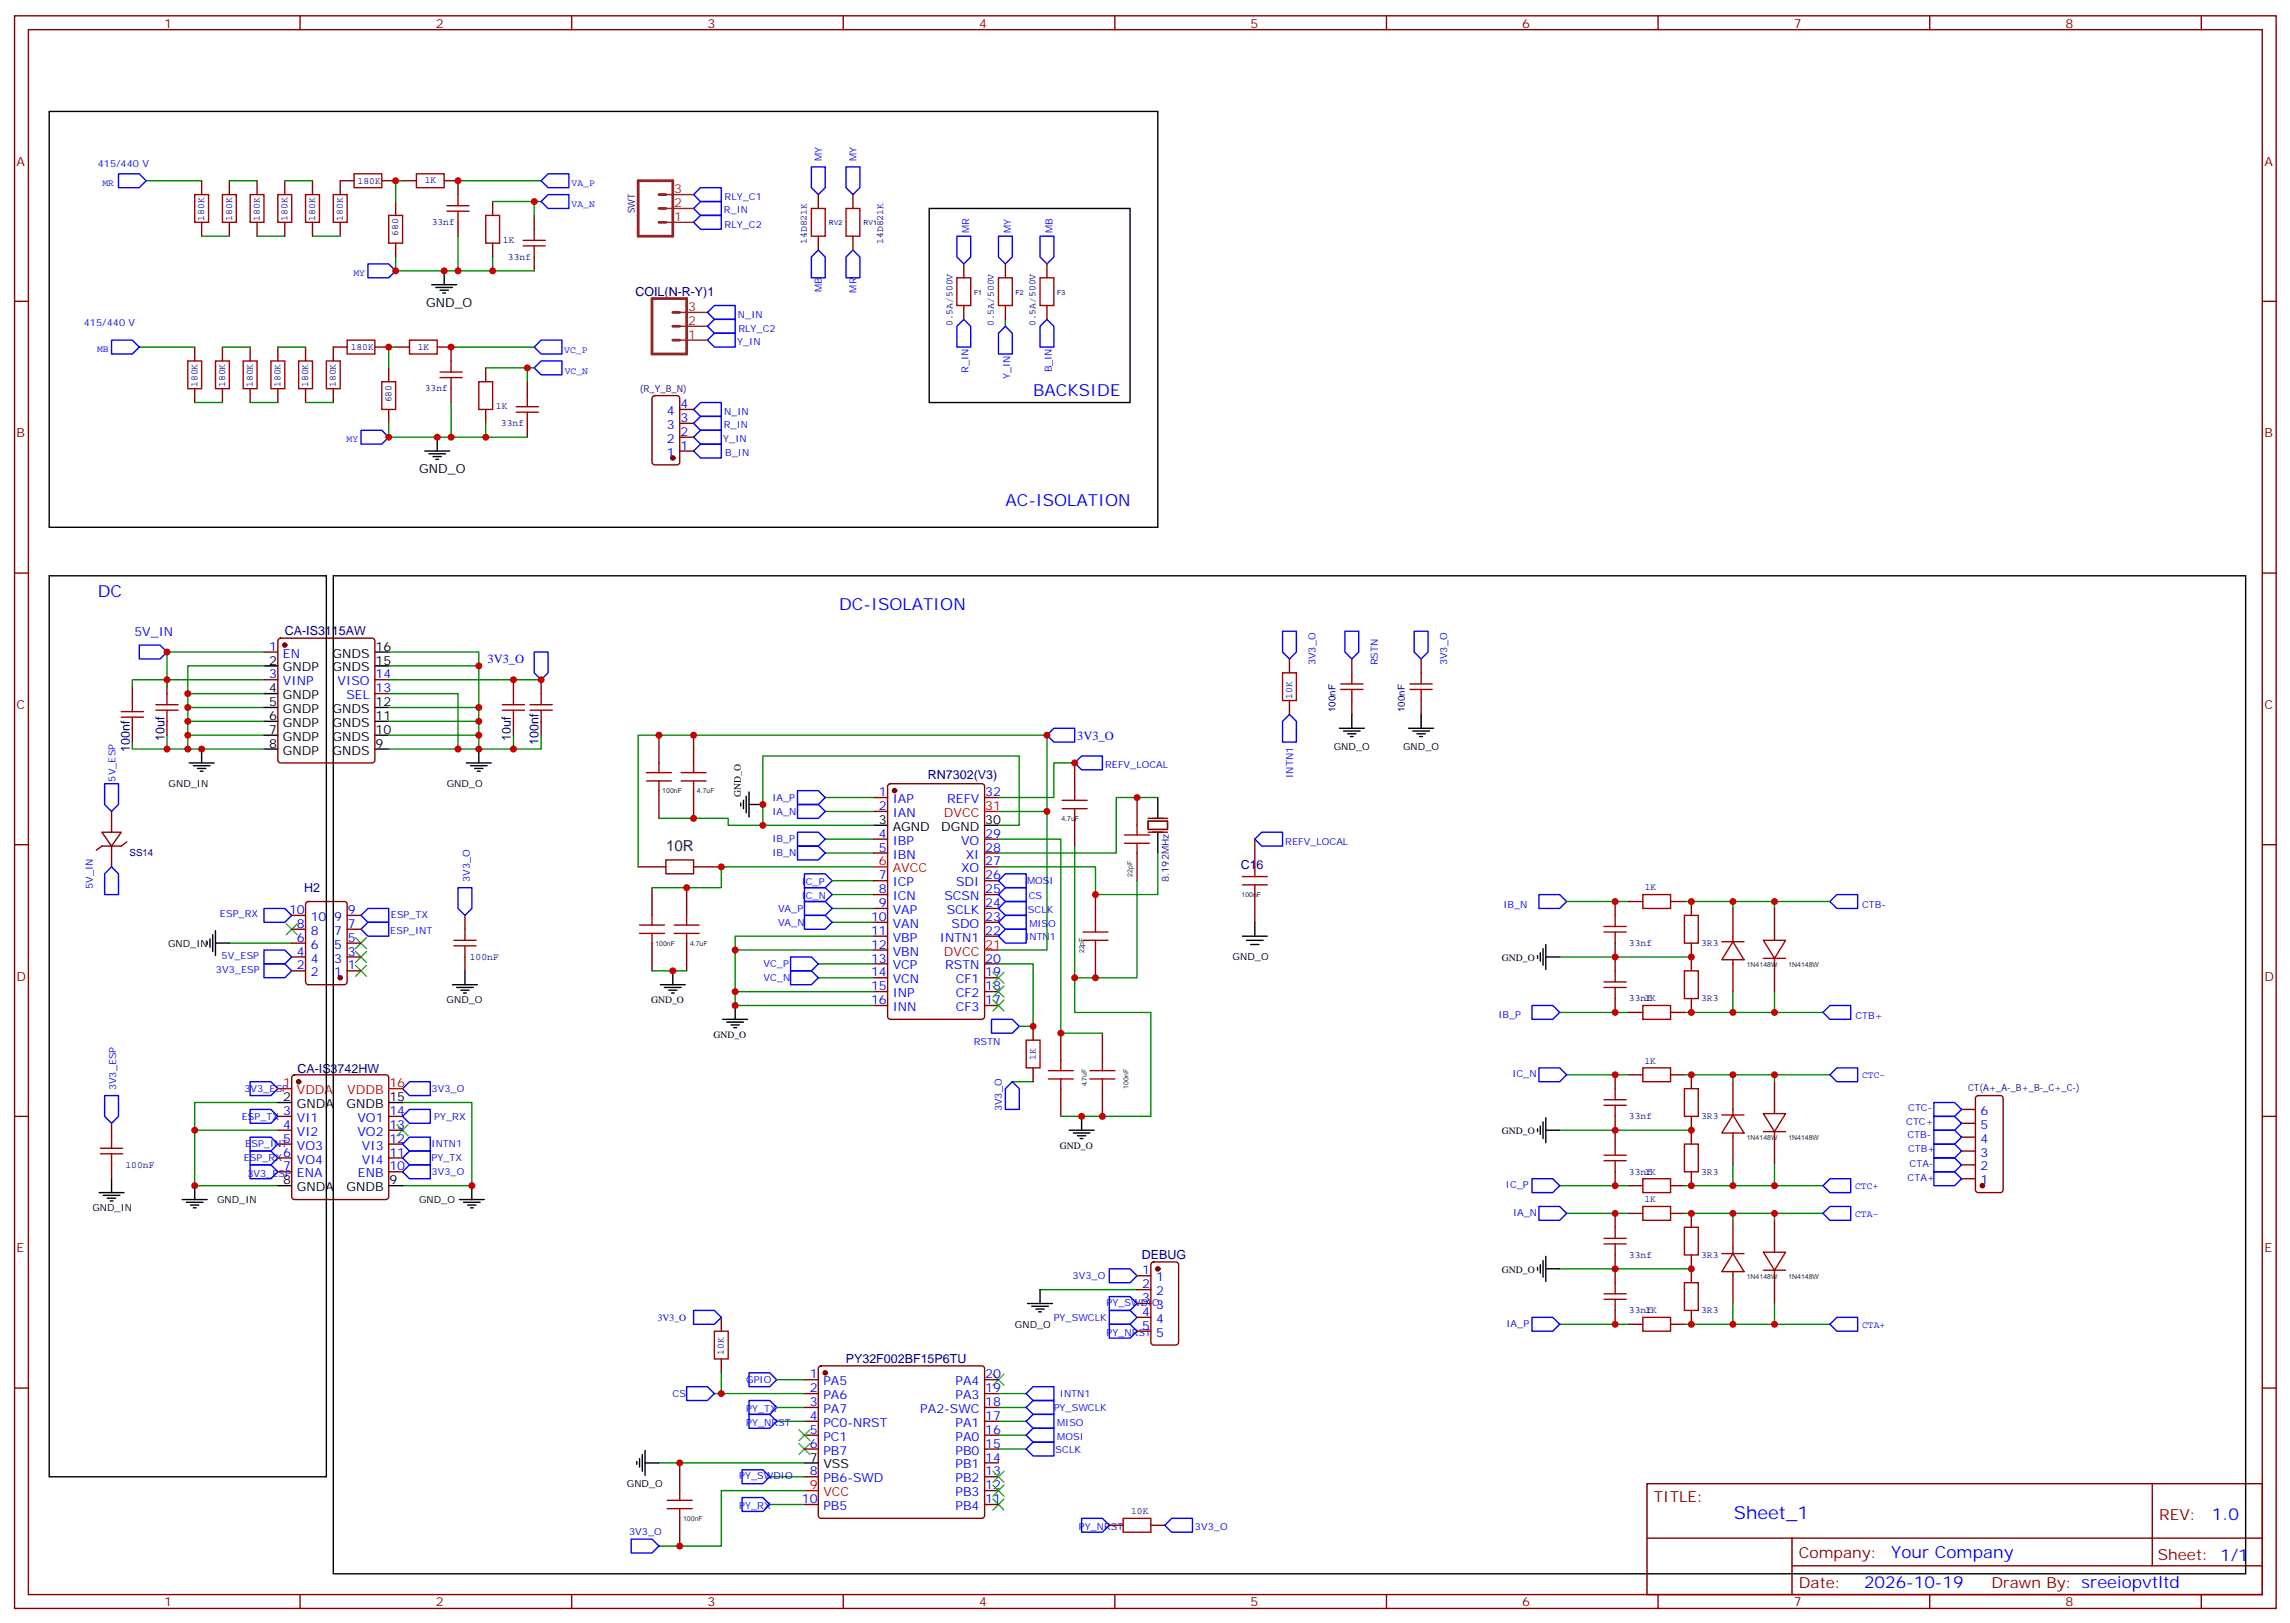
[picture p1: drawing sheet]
<svg xmlns="http://www.w3.org/2000/svg" width="583mm" height="413mm" viewBox="0 0 583 413" stroke-linecap="round" stroke-linejoin="round" font-family="sans-serif">
<defs><g id="words">
<text font-size="4.6" fill="#00f" x="441.4" y="386.6">Sheet_1</text>
<g font-size="4.2" fill="#00f">
<text x="263" y="100.7">BACKSIDE</text>
<text x="255.9" y="128.9">AC-ISOLATION</text>
<text x="24.9" y="151.8">DC</text>
<text x="213.6" y="155.4">DC-ISOLATION</text>
<text x="563.1" y="386.9">1.0</text>
<text x="481.5" y="396.4">Your Company</text>
<text x="474.5" y="404.2">2026-10-19</text>
</g>
<text font-size="3.9" fill="#16334c" x="169.6" y="216.6">10R</text>
<g font-size="3.9" fill="#800">
<text x="421" y="382.2">TITLE:</text>
<text x="549.7" y="386.9">REV:</text>
<text x="457.9" y="396.4">Company:</text>
<text x="549.3" y="397">Sheet: 1/1</text>
<text x="457.9" y="404.1">Date:</text>
<text x="507" y="404.2">Drawn By: sreeiopvtltd</text>
</g>
<g font-size="3.2" fill="#800">
<text x="41.8" y="7">1</text>
<text x="110.9" y="7">2</text>
<text x="180.1" y="7">3</text>
<text x="249.2" y="7">4</text>
<text x="318.4" y="7">5</text>
<text x="387.5" y="7">6</text>
<text x="456.7" y="7">7</text>
<text x="525.8" y="7">8</text>
<text x="4.2" y="42.1">A</text>
<text x="576.4" y="42.1">A</text>
<text x="4.2" y="111.3">B</text>
<text x="576.4" y="111.3">B</text>
<text x="4.2" y="180.4">C</text>
<text x="576.4" y="180.4">C</text>
<text x="4.2" y="249.6">D</text>
<text x="576.4" y="249.6">D</text>
<text x="4.2" y="318.7">E</text>
<text x="576.4" y="318.7">E</text>
<text x="41.8" y="408.8">1</text>
<text x="110.9" y="408.8">2</text>
<text x="180.1" y="408.8">3</text>
<text x="249.2" y="408.8">4</text>
<text x="318.4" y="408.8">5</text>
<text x="387.5" y="408.8">6</text>
<text x="456.7" y="408.8">7</text>
<text x="525.8" y="408.8">8</text>
</g>
<g font-size="3.2" fill="#8d2323">
<text x="171.6" y="52.7">2</text>
<text x="171.6" y="49.2">3</text>
<text x="171.6" y="56.2">1</text>
<text x="175.2" y="82.7">2</text>
<text x="175.2" y="79.2">3</text>
<text x="175.2" y="86.2">1</text>
</g>
<g font-size="3.2" fill="#000080">
<text x="161.8" y="75.3">COIL(N-R-Y)1</text>
<text x="72.5" y="161.7">CA-IS3115AW</text>
<text x="33.1" y="191.3" transform="rotate(-90 33.1 191.3)">100nf</text>
<text x="41.9" y="188.6" transform="rotate(-90 41.9 188.6)">10uf</text>
<text x="130.1" y="188.7" transform="rotate(-90 130.1 188.7)">10uf</text>
<text x="137.1" y="189.6" transform="rotate(-90 137.1 189.6)">100nf</text>
<text x="236.2" y="198.2">RN7302(V3)</text>
<text x="315.8" y="221.3">C16</text>
<text x="77.4" y="227">H2</text>
<text x="75.7" y="273">CA-IS3742HW</text>
<text x="290.7" y="320.5">DEBUG</text>
<text x="215.3" y="346.9">PY32F002BF15P6TU</text>
</g>
<g font-size="3.2">
<text x="108.5" y="78.1">GND_O</text>
<text x="106.7" y="120.4">GND_O</text>
<text x="84.7" y="167.4">GNDS</text>
<text x="95.6" y="165.6">16</text>
<text x="68.5" y="169.1">2</text>
<text x="72" y="170.9">GNDP</text>
<text x="84.7" y="170.9">GNDS</text>
<text x="95.6" y="169.1">15</text>
<text x="68.5" y="179.7">5</text>
<text x="68.5" y="176.2">4</text>
<text x="72" y="177.9">GNDP</text>
<text x="95.6" y="179.7">12</text>
<text x="68.5" y="183.2">6</text>
<text x="72" y="185">GNDP</text>
<text x="72" y="181.5">GNDP</text>
<text x="84.7" y="181.5">GNDS</text>
<text x="84.7" y="185">GNDS</text>
<text x="95.6" y="183.2">11</text>
<text x="68.5" y="190.3">8</text>
<text x="68.5" y="186.8">7</text>
<text x="72" y="188.5">GNDP</text>
<text x="84.7" y="188.5">GNDS</text>
<text x="95.6" y="186.8">10</text>
<text x="95.6" y="190.3">9</text>
<text x="72" y="192.1">GNDP</text>
<text x="84.7" y="192.1">GNDS</text>
<text x="223.8" y="209.7">3</text>
<text x="250.8" y="209.7">30</text>
<text x="227.3" y="211.5">AGND</text>
<text x="239.6" y="211.5">DGND</text>
<text x="72.1" y="280.2">2</text>
<text x="99.1" y="280.2">15</text>
<text x="75.6" y="282">GNDA</text>
<text x="88.2" y="282">GNDB</text>
<text x="72.1" y="301.4">8</text>
<text x="75.6" y="303.2">GNDA</text>
<text x="88.2" y="303.2">GNDB</text>
<text x="99.1" y="301.4">9</text>
<text x="206.1" y="372">7</text>
<text x="209.6" y="373.7">VSS</text>
</g>
<g font-size="3.2" fill="#00f">
<text x="169.7" y="105.6">4</text>
<text x="173.2" y="107.4">3</text>
<text x="173.2" y="103.9">4</text>
<text x="169.7" y="112.7">2</text>
<text x="169.7" y="109.1">3</text>
<text x="173.2" y="110.9">2</text>
<text x="169.7" y="116.2">1</text>
<text x="173.2" y="114.4">1</text>
<text x="34.2" y="162">5V_IN</text>
<text x="68.5" y="165.6">1</text>
<text x="72" y="167.4">EN</text>
<text x="68.5" y="172.6">3</text>
<text x="95.6" y="172.6">14</text>
<text x="124.1" y="168.8">3V3_O</text>
<text x="72" y="174.4">VINP</text>
<text x="86" y="174.4">VISO</text>
<text x="88.2" y="177.9">SEL</text>
<text x="95.6" y="176.2">13</text>
<text x="274.2" y="188.2">3V3_O</text>
<text x="223.8" y="202.6">1</text>
<text x="250.8" y="202.6">32</text>
<text x="223.8" y="206.2">2</text>
<text x="227.3" y="204.4">IAP</text>
<text x="227.3" y="207.9">IAN</text>
<text x="241.1" y="204.4">REFV</text>
<text x="223.8" y="213.2">4</text>
<text x="227.3" y="215">IBP</text>
<text x="244.7" y="215">VO</text>
<text x="250.8" y="213.2">29</text>
<text x="223.8" y="216.7">5</text>
<text x="227.3" y="218.5">IBN</text>
<text x="245.8" y="218.5">XI</text>
<text x="250.8" y="220.3">27</text>
<text x="250.8" y="216.7">28</text>
<text x="223.8" y="223.8">7</text>
<text x="223.8" y="227.3">8</text>
<text x="227.3" y="225.6">ICP</text>
<text x="243.4" y="225.6">SDI</text>
<text x="244.7" y="222">XO</text>
<text x="250.8" y="227.3">25</text>
<text x="250.8" y="223.8">26</text>
<text x="73.6" y="232.6">10</text>
<text x="88.5" y="232.6">9</text>
<text x="223.8" y="230.9">9</text>
<text x="227.3" y="229.1">ICN</text>
<text x="227.3" y="232.6">VAP</text>
<text x="240.4" y="229.1">SCSN</text>
<text x="241" y="232.6">SCLK</text>
<text x="250.8" y="230.9">24</text>
<text x="75.6" y="236.1">8</text>
<text x="75.6" y="239.7">6</text>
<text x="79.1" y="234.4">10</text>
<text x="79.1" y="237.9">8</text>
<text x="85.1" y="237.9">7</text>
<text x="85.1" y="234.4">9</text>
<text x="88.5" y="239.7">5</text>
<text x="88.5" y="236.1">7</text>
<text x="221.7" y="234.4">10</text>
<text x="221.7" y="237.9">11</text>
<text x="227.3" y="236.1">VAN</text>
<text x="227.3" y="239.7">VBP</text>
<text x="239.3" y="239.7">INTN1</text>
<text x="242.2" y="236.1">SDO</text>
<text x="250.8" y="237.9">22</text>
<text x="250.8" y="234.4">23</text>
<text x="75.6" y="243.2">4</text>
<text x="79.1" y="241.4">6</text>
<text x="79.1" y="245">4</text>
<text x="85.1" y="245">3</text>
<text x="85.1" y="241.4">5</text>
<text x="88.5" y="243.2">3</text>
<text x="221.7" y="241.4">12</text>
<text x="221.7" y="245">13</text>
<text x="227.3" y="243.2">VBN</text>
<text x="250.8" y="245">20</text>
<text x="75.6" y="246.7">2</text>
<text x="79.1" y="248.5">2</text>
<text x="85.1" y="248.5">1</text>
<text x="88.5" y="246.7">1</text>
<text x="221.7" y="248.5">14</text>
<text x="227.3" y="246.7">VCP</text>
<text x="227.3" y="250.3">VCN</text>
<text x="240.6" y="246.7">RSTN</text>
<text x="243.3" y="250.3">CF1</text>
<text x="250.8" y="248.5">19</text>
<text x="221.7" y="252">15</text>
<text x="221.7" y="255.6">16</text>
<text x="227.3" y="253.8">INP</text>
<text x="227.3" y="257.3">INN</text>
<text x="243.3" y="257.3">CF3</text>
<text x="243.3" y="253.8">CF2</text>
<text x="250.8" y="255.6">17</text>
<text x="250.8" y="252">18</text>
<text x="72.1" y="283.8">3</text>
<text x="72.1" y="287.3">4</text>
<text x="75.6" y="285.5">VI1</text>
<text x="91" y="285.5">VO1</text>
<text x="99.1" y="287.3">13</text>
<text x="99.1" y="283.8">14</text>
<text x="504.2" y="287.3">5</text>
<text x="504.2" y="283.8">6</text>
<text x="72.1" y="290.8">5</text>
<text x="75.6" y="289.1">VI2</text>
<text x="75.6" y="292.6">VO3</text>
<text x="91" y="289.1">VO2</text>
<text x="92.1" y="292.6">VI3</text>
<text x="99.1" y="290.8">12</text>
<text x="504.2" y="290.8">4</text>
<text x="72.1" y="294.4">6</text>
<text x="72.1" y="297.9">7</text>
<text x="75.6" y="296.1">VO4</text>
<text x="75.6" y="299.6">ENA</text>
<text x="91.1" y="299.6">ENB</text>
<text x="92.1" y="296.1">VI4</text>
<text x="99.1" y="297.9">10</text>
<text x="99.1" y="294.4">11</text>
<text x="504.2" y="297.9">2</text>
<text x="504.2" y="294.4">3</text>
<text x="504.2" y="301.4">1</text>
<text x="290.8" y="324.3">1</text>
<text x="290.8" y="327.9">2</text>
<text x="294.3" y="326.1">1</text>
<text x="294.3" y="329.6">2</text>
<text x="290.8" y="331.4">3</text>
<text x="290.8" y="334.9">4</text>
<text x="294.3" y="333.2">3</text>
<text x="290.8" y="338.5">5</text>
<text x="294.3" y="336.7">4</text>
<text x="294.3" y="340.2">5</text>
<text x="206.1" y="350.8">1</text>
<text x="209.6" y="352.6">PA5</text>
<text x="243.2" y="352.6">PA4</text>
<text x="250.8" y="350.8">20</text>
<text x="206.1" y="354.3">2</text>
<text x="206.1" y="357.9">3</text>
<text x="209.6" y="356.1">PA6</text>
<text x="209.6" y="359.6">PA7</text>
<text x="234.3" y="359.6">PA2-SWC</text>
<text x="243.2" y="356.1">PA3</text>
<text x="250.8" y="357.9">18</text>
<text x="250.8" y="354.3">19</text>
<text x="206.1" y="361.4">4</text>
<text x="206.1" y="364.9">5</text>
<text x="209.6" y="363.1">PC0-NRST</text>
<text x="243.2" y="363.1">PA1</text>
<text x="250.8" y="364.9">16</text>
<text x="250.8" y="361.4">17</text>
<text x="206.1" y="368.4">6</text>
<text x="209.6" y="366.7">PC1</text>
<text x="209.6" y="370.2">PB7</text>
<text x="243.2" y="370.2">PB0</text>
<text x="243.2" y="366.7">PA0</text>
<text x="250.8" y="372">14</text>
<text x="250.8" y="368.4">15</text>
<text x="206.1" y="375.5">8</text>
<text x="209.6" y="377.3">PB6-SWD</text>
<text x="243.2" y="377.3">PB2</text>
<text x="243.2" y="373.7">PB1</text>
<text x="250.8" y="375.5">13</text>
<text x="204.1" y="382.6">10</text>
<text x="243.2" y="380.8">PB3</text>
<text x="250.8" y="382.6">11</text>
<text x="250.8" y="379">12</text>
<text x="209.6" y="384.3">PB5</text>
<text x="243.2" y="384.3">PB4</text>
</g>
<g font-size="3.2" fill="#f00">
<text x="240.3" y="207.9">DVCC</text>
<text x="250.8" y="206.2">31</text>
<text x="223.8" y="220.3">6</text>
<text x="227.3" y="222">AVCC</text>
<text x="240.3" y="243.2">DVCC</text>
<text x="250.8" y="241.4">21</text>
<text x="72.1" y="276.7">1</text>
<text x="75.6" y="278.5">VDDA</text>
<text x="88.4" y="278.5">VDDB</text>
<text x="99.1" y="276.7">16</text>
<text x="206.1" y="379">9</text>
<text x="209.6" y="380.8">VCC</text>
</g>
<g font-size="2.5" fill="#00f">
<text x="209.2" y="40.9" transform="rotate(-90 209.2 40.9)">MY</text>
<text x="218" y="40.9" transform="rotate(-90 218 40.9)">MY</text>
<text x="24.9" y="42.5">415/440 V</text>
<text x="26.1" y="47.3">MR</text>
<text x="145.5" y="47.4">VA_P</text>
<text x="145.5" y="52.7">VA_N</text>
<text x="184.5" y="50.9">RLY_C1</text>
<text x="184.3" y="54.3">R_IN</text>
<text x="184.5" y="58">RLY_C2</text>
<text x="246.8" y="59.3" transform="rotate(-90 246.8 59.3)">MR</text>
<text x="257.3" y="59.3" transform="rotate(-90 257.3 59.3)">MY</text>
<text x="267.9" y="59.3" transform="rotate(-90 267.9 59.3)">MB</text>
<text x="90" y="70.1">MY</text>
<text x="209.2" y="74.4" transform="rotate(-90 209.2 74.4)">MB</text>
<text x="218" y="74.5" transform="rotate(-90 218 74.5)">MR</text>
<text x="21.3" y="83">415/440 V</text>
<text x="187.9" y="80.9">N_IN</text>
<text x="24.7" y="89.5">MB</text>
<text x="143.7" y="89.8">VC_P</text>
<text x="187.7" y="87.8">Y_IN</text>
<text x="188" y="84.4">RLY_C2</text>
<text x="143.8" y="95.1">VC_N</text>
<text x="246.6" y="94.9" transform="rotate(-90 246.6 94.9)">R_IN</text>
<text x="267.7" y="94.8" transform="rotate(-90 267.7 94.8)">B_IN</text>
<text x="257.2" y="96.6" transform="rotate(-90 257.2 96.6)">Y_IN</text>
<text x="184.3" y="105.6">N_IN</text>
<text x="88.2" y="112.5">MY</text>
<text x="184.1" y="112.5">Y_IN</text>
<text x="184.3" y="108.9">R_IN</text>
<text x="184.6" y="116">B_IN</text>
<text x="334.9" y="169.3" transform="rotate(-90 334.9 169.3)">3V3_O</text>
<text x="350.8" y="169.3" transform="rotate(-90 350.8 169.3)">RSTN</text>
<text x="368.4" y="169.3" transform="rotate(-90 368.4 169.3)">3V3_O</text>
<text x="281.3" y="195.6">REFV_LOCAL</text>
<text x="329.2" y="197.9" transform="rotate(-90 329.2 197.9)">INTN1</text>
<text x="29.4" y="198.9" transform="rotate(-90 29.4 198.9)">5V_ESP</text>
<text x="196.6" y="203.8">IA_P</text>
<text x="196.6" y="207.4">IA_N</text>
<text x="196.6" y="214.4">IB_P</text>
<text x="327.2" y="215">REFV_LOCAL</text>
<text x="196.6" y="217.9">IB_N</text>
<text x="23.7" y="226.2" transform="rotate(-90 23.7 226.2)">5V_IN</text>
<text x="119.6" y="224.5" transform="rotate(-90 119.6 224.5)">3V3_O</text>
<text x="204.1" y="225.4">IC_P</text>
<text x="261.5" y="225.1">MOSI</text>
<text x="56" y="233.5">ESP_RX</text>
<text x="99.5" y="233.6">ESP_TX</text>
<text x="198.1" y="232.1">VA_P</text>
<text x="204.1" y="228.9">IC_N</text>
<text x="261.7" y="232.3">SCLK</text>
<text x="261.9" y="228.8">CS</text>
<text x="382.7" y="231">IB_N</text>
<text x="474" y="231">CTB-</text>
<text x="99.4" y="237.8">ESP_INT</text>
<text x="198.1" y="235.6">VA_N</text>
<text x="261" y="239.2">INTN1</text>
<text x="262.1" y="235.9">MISO</text>
<text x="56.4" y="244">5V_ESP</text>
<text x="55" y="247.6">3V3_ESP</text>
<text x="194.4" y="249.7">VC_N</text>
<text x="194.4" y="246.2">VC_P</text>
<text x="381.4" y="259.2">IB_P</text>
<text x="472.3" y="259.2">CTB+</text>
<text x="247.9" y="266">RSTN</text>
<text x="385" y="274.1">IC_N</text>
<text x="474" y="274.4">CTC-</text>
<text x="29.6" y="277.5" transform="rotate(-90 29.6 277.5)">3V3_ESP</text>
<text x="62.2" y="278">3V3_ESP</text>
<text x="109.9" y="277.8">3V3_O</text>
<text x="61.6" y="285">ESP_TX</text>
<text x="110.6" y="285">PY_RX</text>
<text x="255.1" y="282.9" transform="rotate(-90 255.1 282.9)">3V3_O</text>
<text x="485.3" y="286.4">CTC+</text>
<text x="485.8" y="282.9">CTC-</text>
<text x="62.4" y="291.9">ESP_INT</text>
<text x="109.9" y="291.9">INTN1</text>
<text x="485.6" y="289.7">CTB-</text>
<text x="485.7" y="293.2">CTB+</text>
<text x="62.1" y="295.5">ESP_RX</text>
<text x="63" y="299.4">3V3_ESP</text>
<text x="109.9" y="299">3V3_O</text>
<text x="109.9" y="295.5">PY_TX</text>
<text x="486.1" y="296.9">CTA-</text>
<text x="383.4" y="302.3">IC_P</text>
<text x="472.3" y="302.6">CTC+</text>
<text x="485.6" y="300.5">CTA+</text>
<text x="385.2" y="309.4">IA_N</text>
<text x="472.3" y="309.7">CTA-</text>
<text x="273" y="325.5">3V3_O</text>
<text x="281.7" y="332.4">PY_SWDIO</text>
<text x="167.4" y="336.2">3V3_O</text>
<text x="268.3" y="336.1">PY_SWCLK</text>
<text x="281.7" y="340">PY_NRST</text>
<text x="383.5" y="337.6">IA_P</text>
<text x="474" y="337.9">CTA+</text>
<text x="190" y="352">GPIO</text>
<text x="171.2" y="355.6">CS</text>
<text x="190" y="359.4">PY_TX</text>
<text x="268.3" y="359">PY_SWCLK</text>
<text x="269.8" y="355.6">INTN1</text>
<text x="190" y="362.9">PY_NRST</text>
<text x="269.1" y="362.9">MISO</text>
<text x="268.7" y="369.9">SCLK</text>
<text x="269.1" y="366.4">MOSI</text>
<text x="188.2" y="376.5">PY_SWDIO</text>
<text x="188.2" y="384.1">PY_RX</text>
<text x="274.6" y="389.4">PY_NRST</text>
<text x="304.2" y="389.3">3V3_O</text>
<text x="160.2" y="390.8">3V3_O</text>
</g>
<g font-size="2.5" fill="#000080">
<text x="91" y="46.7">180K</text>
<text x="108.1" y="46.7">1K</text>
<text x="52" y="56.2" transform="rotate(-90 52 56.2)">180K</text>
<text x="59.1" y="56.2" transform="rotate(-90 59.1 56.2)">180K</text>
<text x="66.1" y="56.2" transform="rotate(-90 66.1 56.2)">180K</text>
<text x="73.2" y="56.2" transform="rotate(-90 73.2 56.2)">180K</text>
<text x="80.2" y="56.2" transform="rotate(-90 80.2 56.2)">180K</text>
<text x="87.3" y="56.2" transform="rotate(-90 87.3 56.2)">180K</text>
<text x="109.9" y="57.2">33nf</text>
<text x="161.6" y="54.3" transform="rotate(-90 161.6 54.3)">SWT</text>
<text x="101.4" y="60.1" transform="rotate(-90 101.4 60.1)">680</text>
<text x="128" y="61.9">1K</text>
<text x="205.4" y="62.1" transform="rotate(-90 205.4 62.1)">14D821K</text>
<text x="224.8" y="62.1" transform="rotate(-90 224.8 62.1)">14D821K</text>
<text x="129.3" y="66.1">33nf</text>
<text x="242.5" y="83" transform="rotate(-90 242.5 83)">0.5A/500V</text>
<text x="253" y="83" transform="rotate(-90 253 83)">0.5A/500V</text>
<text x="263.6" y="83" transform="rotate(-90 263.6 83)">0.5A/500V</text>
<text x="89.3" y="89">180K</text>
<text x="106.4" y="89">1K</text>
<text x="50.2" y="98.5" transform="rotate(-90 50.2 98.5)">180K</text>
<text x="57.3" y="98.5" transform="rotate(-90 57.3 98.5)">180K</text>
<text x="64.4" y="98.5" transform="rotate(-90 64.4 98.5)">180K</text>
<text x="71.4" y="98.5" transform="rotate(-90 71.4 98.5)">180K</text>
<text x="78.5" y="98.5" transform="rotate(-90 78.5 98.5)">180K</text>
<text x="85.5" y="98.5" transform="rotate(-90 85.5 98.5)">180K</text>
<text x="108.1" y="99.6">33nf</text>
<text x="162.9" y="99.8">(R_Y_B_N)</text>
<text x="99.6" y="102.4" transform="rotate(-90 99.6 102.4)">680</text>
<text x="126.3" y="104.2">1K</text>
<text x="127.5" y="108.4">33nf</text>
<text x="328.9" y="177.9" transform="rotate(-90 328.9 177.9)">10K</text>
<text x="340" y="181.2" transform="rotate(-90 340 181.2)">100nF</text>
<text x="357.6" y="181.2" transform="rotate(-90 357.6 181.2)">100nF</text>
<text x="33" y="217.9">SS14</text>
<text x="297.6" y="224.6" transform="rotate(-90 297.6 224.6)">8.192MHz</text>
<text x="418.7" y="226.6">1K</text>
<text x="119.6" y="244.2">100nF</text>
<text x="414.7" y="240.7">33nf</text>
<text x="433" y="240.7">3R3</text>
<text x="414.7" y="254.8">33nf</text>
<text x="418.6" y="254.8">1K</text>
<text x="433" y="254.8">3R3</text>
<text x="263.7" y="269.8" transform="rotate(-90 263.7 269.8)">1K</text>
<text x="418.6" y="270.7">1K</text>
<text x="501" y="277.8">CT(A+_A-_B+_B-_C+_C-)</text>
<text x="414.7" y="284.8">33nf</text>
<text x="433" y="284.8">3R3</text>
<text x="31.9" y="297.3">100nF</text>
<text x="414.7" y="298.9">33nf</text>
<text x="418.6" y="298.9">1K</text>
<text x="433" y="298.9">3R3</text>
<text x="418.6" y="306">1K</text>
<text x="414.7" y="320.1">33nf</text>
<text x="433" y="320.1">3R3</text>
<text x="414.7" y="334.2">33nf</text>
<text x="418.8" y="334.2">1K</text>
<text x="433" y="334.2">3R3</text>
<text x="184.3" y="344.7" transform="rotate(-90 184.3 344.7)">10K</text>
<text x="287.9" y="385.4">10K</text>
</g>
<g font-size="2.5">
<text x="339.5" y="191">GND_O</text>
<text x="357.2" y="191">GND_O</text>
<text x="42.9" y="200.3">GND_IN</text>
<text x="113.7" y="200.3">GND_O</text>
<text x="188.6" y="202.9" transform="rotate(-90 188.6 202.9)">GND_O</text>
<text x="42.8" y="241">GND_IN</text>
<text x="313.8" y="244.3">GND_O</text>
<text x="382.3" y="244.6">GND_O</text>
<text x="113.7" y="255.3">GND_O</text>
<text x="165.7" y="255.3">GND_O</text>
<text x="181.6" y="264.1">GND_O</text>
<text x="269.8" y="292.4">GND_O</text>
<text x="382.3" y="288.7">GND_O</text>
<text x="23.5" y="308.2">GND_IN</text>
<text x="55.3" y="306.1">GND_IN</text>
<text x="106.7" y="306.1">GND_O</text>
<text x="382.3" y="323.9">GND_O</text>
<text x="258.4" y="337.9">GND_O</text>
<text x="159.6" y="378.4">GND_O</text>
</g>
<g font-size="1.8" fill="#000080">
<text x="211" y="57.3">RV2</text>
<text x="219.8" y="57.3">RV1</text>
<text x="248" y="75">F1</text>
<text x="258.5" y="75">F2</text>
<text x="269.1" y="75">F3</text>
</g>
<g font-size="1.8" fill="#16334c">
<text x="168.6" y="201.9">100nF</text>
<text x="177.4" y="201.9">4.7uF</text>
<text x="270.2" y="208.9">4.7uF</text>
<text x="288.3" y="223.2" transform="rotate(-90 288.3 223.2)">22pF</text>
<text x="316.1" y="228.3">100nF</text>
<text x="166.8" y="240.7">100nF</text>
<text x="175.7" y="240.7">4.7uF</text>
<text x="276" y="242.6" transform="rotate(-90 276 242.6)">22pF</text>
<text x="444.7" y="246">1N4148W</text>
<text x="455.3" y="246">1N4148W</text>
<text x="276.7" y="276.5" transform="rotate(-90 276.7 276.5)">4.7uF</text>
<text x="287.2" y="277.1" transform="rotate(-90 287.2 277.1)">100nF</text>
<text x="444.7" y="290.1">1N4148W</text>
<text x="455.3" y="290.1">1N4148W</text>
<text x="444.7" y="325.4">1N4148W</text>
<text x="455.3" y="325.4">1N4148W</text>
<text x="173.9" y="387.1">100nF</text>
</g>
</g></defs>
<g fill="none" stroke="#870000" stroke-width=".35">
<path d="M3.7 4h575.7v405.4h-575.7zM7.2 7.5h568.7v398.3h-568.7zM76.4 4v3.5M145.5 4v3.5M214.7 4v3.5M283.8 4v3.5M353 4v3.5M422.1 4v3.5M491.2 4v3.5M560.4 4v3.5M51.3 46v3.5M51.3 56.6v3.5"/>
<path d="M58.4 46v3.5M58.4 56.6v3.5M65.4 46v3.5M65.4 56.6v3.5M72.5 46v3.5M72.5 56.6v3.5M79.6 46v3.5M79.6 56.6v3.5M86.6 56.6v3.5M90.1 46h-3.5v3.5M97.2 46h3.5M100.7 51.3v3.5"/>
<path d="M102.5 46h3.5M113.1 46h3.5v3.5M116.6 56.6v3.5M125.4 51.3v3.5M136 54.8v3.5M208.3 49.5v3.6M217.1 49.5v3.6M3.7 76.7h3.5M100.7 61.9v3.5M125.4 61.9v3.5M136 65.4v3.5M208.3 60.1v3.5"/>
<path d="M217.1 60.1v3.5M245.4 67.2v3.5M245.4 77.8v3.5M255.9 67.2v3.5M255.9 77.8v3.5M266.5 67.2v3.5M266.5 77.8v3.5M575.9 76.7h3.5M49.6 88.3v3.6M49.6 98.9v3.5M56.6 88.3v3.6M56.6 98.9v3.5"/>
<path d="M63.7 88.3v3.6M63.7 98.9v3.5M70.7 88.3v3.6M70.7 98.9v3.5M77.8 88.3v3.6M77.8 98.9v3.5M84.8 98.9v3.5M88.4 88.3h-3.6v3.6M95.4 88.3h3.6M99 93.6v3.6M100.7 88.3h3.5M111.3 88.3h3.5v3.6"/>
<path d="M114.8 98.9v3.5M123.6 93.6v3.6M134.2 97.2v3.5M99 104.2v3.5M123.6 104.2v3.5M134.2 107.7v3.6M166.2 100.9l.5-.2h5.6a.71 .71 0 0 1 .7 .7v16.5l-.7 .4h-5.6l-.5-.2-.2-.5v-16.2zM173 114.8h3.6M173 111.3h3.6M173 107.7h3.6M173 104.2h3.6M3.7 145.8h3.5"/>
<path d="M575.9 145.8h3.5M33.7 174.8v3.5M42.5 173v3.5M67.2 173h3.5M67.2 165.9h3.5M71 162.6l.4-.2h23.3a.71 .71 0 0 1 .7 .7v30.4l-.2 .5-.5 .2h-23.3l-.5-.3-.2-.4v-30.4zM95.4 173h3.6M95.4 176.5h3.6M130.7 173v3.5M137.8 173v3.5M328.3 167.7v3.5M328.3 178.3v3.5"/>
<path d="M344.1 167.7v3.5M344.1 178.3v3.5M361.8 167.7v3.5M361.8 178.3v3.5M33.7 185.3v3.6M42.5 183.6v3.5M130.7 183.6v3.5M137.8 183.6v3.5M167.7 187.1v7.1M176.6 187.1v7.1M226.2 199.7l.5-.2h23.2a.71 .71 0 0 1 .7 .7v58.8l-.7 .4h-23.2l-.5-.2-.2-.5v-58.5zM273.6 194.2v7"/>
<path d="M3.7 215h3.5M25.9 211.8h5l-2.5 3.5zM28.4 206.5v5.3M28.4 215.3v5.3M32.3 214.3l-1.4 1h-5l-1.4 1.1M167.7 201.2v7.1M169.5 218.9h7.1v3.5h-7.1zM176.6 201.2v7.1M222.4 203h3.6M222.4 206.5h3.6M222.4 213.6h3.6M222.4 217.1h3.6"/>
<path d="M250.6 203h3.6M250.6 213.6h3.6M250.6 217.1h3.6M273.6 208.3v7M289.5 203v7M289.5 217.1v7.1M319.4 213.6v7M575.9 215h3.5M74.3 233h3.5M74.3 236.5h3.5M78 229.7l.5-.3h9.2a.71 .71 0 0 1 .7 .8l-.1 20-.6 .4h-9.2l-.5-.2-.2-.5v-19.7zM88.4 233h3.5"/>
<path d="M88.4 236.5h3.5M118.4 233v3.5M162.5 220.6h7M166 225.9v7.1M174.8 225.9v7.1M176.6 220.6h7M222.4 224.2h3.6M222.4 227.7h3.6M222.4 231.2h3.6M222.4 234.7h3.6M222.4 238.3h3.6M250.6 220.6h3.6"/>
<path d="M250.6 224.2h3.6M250.6 227.7h3.6M250.6 231.2h3.6M250.6 234.7h3.6M250.6 238.3h3.6M278.9 227.7v7M319.4 227.7v7M411.2 229.4v3.6M414.7 229.4h3.5M425.3 229.4h3.5M430.6 229.4v3.6M441.1 231.2v7.1"/>
<path d="M451.7 231.2v7.1M74.3 247.1h3.5M74.3 243.6h3.5M74.3 240h3.5M88.4 247.1h3.5M88.4 243.6h3.5M88.4 240h3.5M118.4 243.6v3.5M166 240v7.1M174.8 240v7.1M222.4 241.8h3.6M222.4 245.3h3.6"/>
<path d="M222.4 248.8h3.6M222.4 252.4h3.6M222.4 255.9h3.6M250.6 245.3h3.6M250.6 248.8h3.6M250.6 252.4h3.6M250.6 255.9h3.6M278.9 241.8v7M411.2 240v7.1M411.2 254.1v3.6M414.7 257.7h3.5M425.3 257.7h3.5"/>
<path d="M430.6 240v7.1M430.6 254.1v3.6M441.1 245.3v7.1M451.7 245.3v7.1M74.5 273.8l.5-.3h23.2a.71 .71 0 0 1 .8 .7v30.4l-.3 .5-.5 .2h-23.2l-.5-.2-.2-.5v-30.4zM263 261.2v3.5M263 271.8v3.5M270.1 263v7M270.1 277.1v7M280.6 263v7M280.6 277.1v7M411.2 273.5v3.6"/>
<path d="M414.7 273.5h3.5M425.3 273.5h3.5M430.6 273.5v3.6M441.1 275.3v7.1M451.7 275.3v7.1M503.1 279l.5-.2h5.6a.71 .71 0 0 1 .7 .7v23.6l-.7 .4h-5.6l-.5-.2-.2-.5v-23.3zM3.7 284.1h3.5M28.4 285.9v3.5M28.4 296.5v3.5M70.7 284.1h3.6M70.7 287.7h3.6M70.7 291.2h3.6"/>
<path d="M70.7 294.7h3.6M70.7 298.2h3.6M99 284.1h3.5M99 287.7h3.5M99 291.2h3.5M99 294.7h3.5M99 298.2h3.5M411.2 284.1v7.1M411.2 298.2v3.6M430.6 284.1v7.1M430.6 298.2v3.6M441.1 289.4v7.1"/>
<path d="M451.7 289.4v7.1M499.4 296.5h3.5M499.4 292.9h3.5M499.4 289.4h3.5M499.4 285.9h3.5M499.4 282.4h3.5M575.9 284.1h3.5M411.2 308.8v3.5M411.2 319.4v7.1M414.7 301.8h3.5M414.7 308.8h3.5M425.3 301.8h3.5"/>
<path d="M425.3 308.8h3.5M430.6 308.8v3.5M430.6 319.4v7.1M441.1 310.6v7M451.7 310.6v7M499.4 300h3.5M183.6 335.3v3.5M289.5 324.7h3.5M289.5 328.2h3.5M289.5 331.8h3.5M289.5 335.3h3.5M289.5 338.8h3.5"/>
<path d="M293.2 321.4l.5-.2h5.6a.71 .71 0 0 1 .7 .7v20l-.7 .4h-5.6l-.5-.2-.2-.5v-19.7zM411.2 333.5v3.5M414.7 337h3.5M425.3 337h3.5M430.6 333.5v3.5M441.1 324.7v7.1M451.7 324.7v7.1M3.7 353.3h3.5M183.6 345.9v3.5M204.8 351.2h3.5M204.8 354.7h3.5M204.8 358.2h3.5"/>
<path d="M208.5 347.8l.5-.2h40.9a.71 .71 0 0 1 .7 .7v37.4l-.2 .5-.5 .2h-40.9l-.5-.2-.2-.5v-37.4zM250.6 351.2h3.6M250.6 354.7h3.6M250.6 358.2h3.6M575.9 353.3h3.5M173 372.3v7.1M204.8 361.7h3.5M204.8 365.3h3.5M204.8 368.8h3.5M204.8 375.8h3.5M250.6 361.7h3.6M250.6 365.3h3.6"/>
<path d="M250.6 368.8h3.6M250.6 375.8h3.6M250.6 379.4h3.6M250.6 372.3h3.6M419.3 377.6h156.6v28.2h-156.6zM547.9 377.6v20.9M173 386.4v7.1M204.8 382.9h3.5M250.6 382.9h3.6M282.4 388.2h3.5M293 388.2h3.5M419.3 391.5h156.5"/>
<path d="M456.2 398.5h119.6M456.2 391.5v14.1M76.4 405.8v3.6M145.5 405.8v3.6M214.7 405.8v3.6M283.8 405.8v3.6M353 405.8v3.6M422.1 405.8v3.6M491.2 405.8v3.6M560.4 405.8v3.6"/>
</g>
<g fill="none" stroke="#000" stroke-width=".35">
<path d="M12.5 28.4h282.2v105.8h-282.2zM236.5 53.1h51.2v49.3h-51.2zM109.9 72.5h6.3M110.9 73.2h4.3M112 73.9h2.1M112.7 74.6h.7M113.1 68.9v3.6M108.1 114.8h6.4M109.2 115.5h4.2M110.2 116.2h2.2M110.9 116.9h.8M111.3 111.3v3.5"/>
<path d="M12.5 146.5h70.6v229.3h-70.6zM84.8 146.5h486.9v254h-486.9zM67.2 169.5h3.5M67.2 176.5h3.5M95.4 165.9h3.6M95.4 169.5h3.6M48.2 194.2h6.3M49.2 194.9h4.2M50.3 195.6h2.1M51 196.3h.7M51.3 190.6v3.6M67.2 180.1h3.5"/>
<path d="M67.2 183.6h3.5M67.2 187.1h3.5M67.2 190.6h3.5M95.4 180.1h3.6M95.4 183.6h3.6M95.4 187.1h3.6M95.4 190.6h3.6M118.7 194.2h6.4M119.8 194.9h4.2M120.8 195.6h2.1M121.5 196.3h.7M121.9 190.6v3.6"/>
<path d="M341 185.3h6.3M342 186.1h4.3M343.1 186.8h2.1M343.8 187.5h.7M344.1 181.8v3.5M358.6 185.3h6.3M359.7 186.1h4.2M360.7 186.8h2.1M361.4 187.5h.7M361.8 181.8v3.5M188.6 204.4v.7M189.3 203.7v2.1"/>
<path d="M190 202.6v4.3M190.7 204.8h3.5M190.7 201.6v6.3M222.4 210h3.6M250.6 210h3.6M294.7 203v5.3M294.7 211.8v5.3M52.7 239.7v.7M53.4 239v2.1M54.2 237.9v4.2M54.9 236.9v6.3M316.3 238.3h6.3"/>
<path d="M317.3 239.3h4.3M319.4 234.7v3.6M54.9 240h3.5M115.2 250.6h6.3M116.2 251.3h4.3M117.3 252h2.1M118 252.7h.7M118.4 247.1v3.5M168.1 250.6h6.3M169.2 251.3h4.2M170.2 252h2.1M170.9 252.7h.7"/>
<path d="M171.3 247.1v3.5M184 259.4h6.3M187.1 255.9v3.5M318.4 240.4h2.1M391.4 243.2v.7M392.1 242.5v2.1M392.8 241.4v4.3M393.5 243.6h3.6M393.5 240.4v6.3M185 260.1h4.3M186.1 260.8h2.1M186.8 261.5h.7"/>
<path d="M70.7 280.6h3.6M99 280.6h3.5M272.2 287.7h6.3M273.2 288.4h4.3M274.3 289.1h2.1M275 289.8h.7M275.3 284.1v3.6M391.4 287.3v.7M392.1 286.6v2.1M392.8 285.5v4.3M393.5 284.5v6.3M393.5 287.7h3.6"/>
<path d="M25.2 303.5h6.4M26.3 304.2h4.2M27.3 304.9h2.2M28 305.6h.8M28.4 300v3.5M46.4 305.3h6.3M47.4 306h4.3M48.5 306.7h2.1M49.2 307.4h.7M49.6 301.8v3.5M70.7 301.8h3.6M99 301.8h3.5"/>
<path d="M116.9 305.3h6.4M118 306h4.2M119.1 306.7h2.1M119.8 307.4h.7M120.1 301.8v3.5M393.5 319.8v6.3M261.6 331.8h6.3M262.6 332.5h4.3M263.7 333.2h2.1M264.4 333.9h.7M264.8 328.2v3.6M391.4 322.6v.7"/>
<path d="M392.1 321.9v2.1M392.8 320.8v4.2M393.5 322.9h3.6M162.1 372v.7M162.8 371.3v2.1M163.5 370.2v4.2M164.2 372.3h3.5M164.2 369.1v6.4M204.8 372.3h3.5"/>
</g>
<g fill="none" stroke="#00f" stroke-width=".35">
<path d="M30.2 44.2h5.3l1.7 1.8-1.7 1.8h-5.3zM139.5 44.2h5.3v3.6h-5.3l-1.7-1.8zM139.5 49.5h5.3v3.6h-5.3l-1.7-1.8zM176.6 56.6l1.7-1.8h5.3v3.5h-5.3zM176.6 53.1l1.7-1.8h5.3v3.5h-5.3zM178.3 47.8h5.3v3.5h-5.3l-1.7-1.8zM206.6 42.5h3.5v5.3l-1.8 1.7-1.7-1.7zM215.4 42.5h3.5v5.3l-1.8 1.7-1.7-1.7zM93.7 67.2h5.3l1.7 1.7-1.7 1.8h-5.3zM180.1 79.5l1.8-1.7h5.2v3.5h-5.2zM208.3 63.6l1.8 1.8v5.3h-3.5v-5.3zM217.1 63.6l1.8 1.8v5.3h-3.5v-5.3z"/>
<path d="M243.6 60.1h3.5v5.3l-1.7 1.8-1.8-1.8zM254.2 60.1h3.5v5.3l-1.8 1.8-1.7-1.8zM264.8 60.1h3.5v5.3l-1.8 1.8-1.7-1.8zM28.4 86.6h5.3l1.8 1.7-1.8 1.8h-5.3zM136 93.6l1.8-1.7h5.3v3.5h-5.3zM136 88.3l1.8-1.7h5.3v3.5h-5.3zM180.1 86.6l1.8-1.8h5.2v3.5h-5.2zM180.1 83l1.8-1.7h5.2v3.5h-5.2zM243.6 83l1.8-1.7 1.7 1.7v5.3h-3.5zM255.9 83l1.8 1.8v5.3h-3.5v-5.3zM264.8 83l1.7-1.7 1.8 1.7v5.3h-3.5zM91.9 109.5h5.3l1.8 1.8-1.8 1.7h-5.3z"/>
<path d="M176.6 104.2l1.7-1.8h5.3v3.6h-5.3zM176.6 107.7l1.7-1.7h5.3v3.5h-5.3zM176.6 111.3l1.7-1.8h5.3v3.5h-5.3zM176.6 114.8l1.7-1.8h5.3v3.6h-5.3zM35.5 164.2h5.2l1.8 1.7-1.8 1.8h-5.2zM136 165.9h3.5v5.3l-1.7 1.8-1.8-1.8zM326.5 160.7h3.5v5.2l-1.7 1.8-1.8-1.8zM342.4 160.7h3.5v5.2l-1.8 1.8-1.7-1.8zM360 160.7h3.5v5.2l-1.7 1.8-1.8-1.8zM26.6 199.5h3.6v5.3l-1.8 1.7-1.8-1.7zM268.3 185.3h5.3v3.6h-5.3l-1.8-1.8zM275.3 192.4h5.3v3.5h-5.3l-1.7-1.7z"/>
<path d="M328.3 181.8l1.7 1.8v5.3h-3.5v-5.3zM203 211.8h5.3l1.8 1.8-1.8 1.7h-5.3zM203 215.3h5.3l1.8 1.8-1.8 1.8h-5.3zM203 204.8h5.3l1.8 1.7-1.8 1.8h-5.3zM203 201.2h5.3l1.8 1.8-1.8 1.8h-5.3zM319.4 213.6l1.8-1.8h5.3v3.5h-5.3zM28.4 220.6l1.8 1.8v5.3h-3.6v-5.3zM67.2 231.2h5.3l1.8 1.8-1.8 1.7h-5.3zM91.9 233l1.8-1.8h5.3v3.5h-5.3zM91.9 236.5l1.8-1.8h5.3v3.6h-5.3zM116.6 225.9h3.5v5.3l-1.7 1.8-1.8-1.8zM204.8 225.9h5.3l1.7 1.8-1.7 1.7h-5.3z"/>
<path d="M204.8 222.4h5.3l1.7 1.8-1.7 1.7h-5.3zM204.8 233h5.3l1.7 1.7-1.7 1.8h-5.3zM204.8 229.4h5.3l1.7 1.8-1.7 1.8h-5.3zM254.2 238.3l1.7-1.8h5.3v3.5h-5.3zM254.2 234.7l1.7-1.7h5.3v3.5h-5.3zM254.2 224.2l1.7-1.8h5.3v3.5h-5.3zM254.2 231.2l1.7-1.8h5.3v3.6h-5.3zM254.2 227.7l1.7-1.8h5.3v3.5h-5.3zM391.8 227.7h5.3l1.7 1.7-1.7 1.8h-5.3zM465.8 229.4l1.8-1.7h5.3v3.5h-5.3zM67.2 245.3h5.3l1.8 1.8-1.8 1.7h-5.3zM67.2 241.8h5.3l1.8 1.8-1.8 1.7h-5.3z"/>
<path d="M201.3 247.1h5.3l1.7 1.7-1.7 1.8h-5.3zM201.3 243.6h5.3l1.7 1.7-1.7 1.8h-5.3zM252.4 259.4h5.3l1.8 1.8-1.8 1.8h-5.3zM390 255.9h5.3l1.8 1.8-1.8 1.7h-5.3zM464.1 257.7l1.7-1.8h5.3v3.5h-5.3zM26.6 278.8h3.6v5.3l-1.8 1.8-1.8-1.8zM63.7 275.3h5.3l1.7 1.8-1.7 1.7h-5.3zM102.5 277.1l1.7-1.8h5.3v3.5h-5.3zM257.7 275.3l1.8 1.8v5.3h-3.6v-5.3zM391.8 271.8h5.3l1.7 1.7-1.7 1.8h-5.3zM465.8 273.5l1.8-1.7h5.3v3.5h-5.3zM63.7 289.4h5.3l1.7 1.8-1.7 1.7h-5.3z"/>
<path d="M63.7 296.5h5.3l1.7 1.7-1.7 1.8h-5.3zM63.7 292.9h5.3l1.7 1.8-1.7 1.8h-5.3zM63.7 282.4h5.3l1.7 1.7-1.7 1.8h-5.3zM102.5 291.2l1.7-1.8h5.3v3.5h-5.3zM102.5 298.2l1.7-1.7h5.3v3.5h-5.3zM102.5 294.7l1.7-1.8h5.3v3.6h-5.3zM102.5 284.1l1.7-1.7h5.3v3.5h-5.3zM492.3 291.2h5.3l1.8 1.7-1.8 1.8h-5.3zM492.3 287.7h5.3l1.8 1.7-1.8 1.8h-5.3zM492.3 280.6h5.3l1.8 1.8-1.8 1.7h-5.3zM492.3 284.1h5.3l1.8 1.8-1.8 1.8h-5.3zM492.3 298.2h5.3l1.8 1.8-1.8 1.8h-5.3z"/>
<path d="M492.3 294.7h5.3l1.8 1.8-1.8 1.7h-5.3zM390 300h5.3l1.8 1.8-1.8 1.7h-5.3zM391.8 307.1h5.3l1.7 1.7-1.7 1.8h-5.3zM464.1 308.8l1.7-1.7h5.3v3.5h-5.3zM465.8 300h5.3v3.5h-5.3l-1.7-1.7zM176.6 333.5h5.3l1.7 1.8-1.7 1.7h-5.3zM282.4 322.9h5.3l1.8 1.8-1.8 1.8h-5.3zM282.4 333.5h5.3l1.8 1.8-1.8 1.7h-5.3zM282.4 337h5.3l1.8 1.8-1.8 1.8h-5.3zM282.4 330h5.3l1.8 1.8-1.8 1.7h-5.3zM390 335.3h5.3l1.8 1.7-1.8 1.8h-5.3zM465.8 337l1.8-1.7h5.3v3.5h-5.3z"/>
<path d="M174.8 352.9h5.3l1.8 1.8-1.8 1.7h-5.3zM190.7 356.4h5.3l1.7 1.8-1.7 1.8h-5.3zM190.7 349.4h5.3l1.7 1.8-1.7 1.7h-5.3zM190.7 360h5.3l1.7 1.7-1.7 1.8h-5.3zM261.2 358.2l1.8-1.8h5.3v3.6h-5.3zM261.2 354.7l1.8-1.8h5.3v3.5h-5.3zM188.9 374.1h5.3l1.8 1.7-1.8 1.8h-5.3zM261.2 361.7l1.8-1.7h5.3v3.5h-5.3zM261.2 365.3l1.8-1.8h5.3v3.5h-5.3zM261.2 368.8l1.8-1.8h5.3v3.6h-5.3zM160.7 391.7h5.3l1.7 1.8-1.7 1.8h-5.3zM188.9 381.1h5.3l1.8 1.8-1.8 1.8h-5.3z"/>
<path d="M275.3 386.4h5.3l1.8 1.8-1.8 1.8h-5.3zM296.5 388.2l1.8-1.8h5.3v3.6h-5.3z"/>
</g>
<g fill="none" stroke="#a10000" stroke-width=".35">
<path d="M49.6 49.5h3.5v7.1h-3.5zM56.6 49.5h3.5v7.1h-3.5zM63.7 49.5h3.5v7.1h-3.5zM70.7 49.5h3.6v7.1h-3.6zM77.8 49.5h3.5v7.1h-3.5zM84.8 49.5h3.6v7.1h-3.6zM90.1 44.2h7.1v3.6h-7.1zM99 54.8h3.5v7.1h-3.5zM106 44.2h7.1v3.6h-7.1zM113.8 53.8h5.6M113.8 52.4h5.6M116.6 49.5v2.9"/>
<path d="M116.6 53.8v2.8M123.6 54.8h3.6v7.1h-3.6zM136 58.3v2.9M206.6 53.1h3.5v7h-3.5zM215.4 53.1h3.5v7h-3.5zM133.2 62.6h5.6M133.2 61.2h5.6M136 62.6v2.8M243.6 70.7h3.5v7.1h-3.5zM254.2 70.7h3.5v7.1h-3.5zM264.8 70.7h3.5v7.1h-3.5zM47.8 91.9h3.5v7h-3.5z"/>
<path d="M54.9 91.9h3.5v7h-3.5zM61.9 91.9h3.5v7h-3.5zM69 91.9h3.5v7h-3.5zM76 91.9h3.6v7h-3.6zM83.1 91.9h3.5v7h-3.5zM88.4 86.6h7v3.5h-7zM97.2 97.2h3.5v7h-3.5zM104.2 86.6h7.1v3.5h-7.1zM112 96.1h5.7M112 94.7h5.7M114.8 91.9v2.8M114.8 96.1v2.8"/>
<path d="M121.9 97.2h3.5v7h-3.5zM131.4 104.9h5.7M131.4 103.5h5.7M134.2 100.7v2.8M134.2 104.9v2.8M33.7 178.3v2.8M39.7 179.4h5.6M42.5 176.5v2.9M127.9 179.4h5.6M130.7 176.5v2.9M134.9 179.4h5.7M137.8 176.5v2.9"/>
<path d="M326.5 171.2h3.5v7.1h-3.5zM341.3 175.5h5.7M341.3 174.1h5.7M344.1 171.2v2.9M344.1 175.5v2.8M359 175.5h5.6M359 174.1h5.6M361.8 171.2v2.9M361.8 175.5v2.8M30.9 182.5h5.6M30.9 181.1h5.6M33.7 182.5v2.8"/>
<path d="M39.7 180.8h5.6M42.5 180.8v2.8M127.9 180.8h5.6M130.7 180.8v2.8M134.9 180.8h5.7M137.8 180.8v2.8M164.6 196.6h6.3M164.6 198.8h6.3M167.7 194.2v2.4M167.7 198.8v2.4M173.4 196.6h6.3M173.4 198.8h6.3"/>
<path d="M176.6 194.2v2.4M176.6 198.8v2.4M270.4 203.7h6.4M270.4 205.8h6.4M273.6 201.2v2.5M273.6 205.8v2.5M286.3 212.5h6.3M286.3 214.6h6.3M289.5 210v2.5M289.5 214.6v2.5M115.5 239.3h5.7M118.4 236.5v2.8"/>
<path d="M162.8 235.4h6.4M162.8 237.6h6.4M166 233v2.4M166 237.6v2.4M171.6 235.4h6.4M171.6 237.6h6.4M174.8 233v2.4M174.8 237.6v2.4M275.7 239.3h6.3M275.7 237.2h6.3M278.9 234.7v2.5M278.9 239.3v2.5"/>
<path d="M316.3 223.1h6.3M316.3 225.2h6.3M319.4 220.6v2.5M319.4 225.2v2.5M408.3 235.8h5.7M408.3 237.2h5.7M411.2 233v2.8M411.2 237.2v2.8M418.2 227.7h7.1v3.5h-7.1zM428.8 233h3.5v7h-3.5zM438.3 239.7h5.7M441.1 239.7l2.9 4.6h-5.7z"/>
<path d="M441.1 238.3v1.4M448.9 239.3h5.7l-2.9 4.6zM451.7 238.3v1M115.5 240.7h5.7M118.4 240.7v2.9M408.3 249.9h5.7M408.3 251.3h5.7M411.2 247.1v2.8M411.2 251.3v2.8M418.2 255.9h7.1v3.5h-7.1zM428.8 247.1h3.5v7h-3.5zM441.1 244.3v1"/>
<path d="M448.9 243.9h5.7M451.7 243.9v1.4M261.2 264.7h3.6v7.1h-3.6zM266.9 272.5h6.3M266.9 274.6h6.3M270.1 270v2.5M270.1 274.6v2.5M277.5 272.5h6.3M277.5 274.6h6.3M280.6 270v2.5M280.6 274.6v2.5M408.3 279.9h5.7"/>
<path d="M411.2 277.1v2.8M418.2 271.8h7.1v3.5h-7.1zM428.8 277.1h3.5v7h-3.5zM25.6 293.7h5.6M25.6 292.2h5.6M28.4 289.4v2.8M28.4 293.7v2.8M408.3 294h5.7M408.3 295.4h5.7M408.3 281.3h5.7M411.2 281.3v2.8M411.2 291.2v2.8"/>
<path d="M411.2 295.4v2.8M428.8 291.2h3.5v7h-3.5zM438.3 283.8h5.7M441.1 283.8l2.9 4.6h-5.7zM441.1 282.4v1.4M441.1 288.4v1M448.9 283.4h5.7l-2.9 4.6zM448.9 288h5.7M451.7 282.4v1M451.7 288v1.4M408.3 315.2h5.7M408.3 316.6h5.7"/>
<path d="M411.2 312.3v2.9M411.2 316.6v2.8M418.2 300h7.1v3.5h-7.1zM418.2 307.1h7.1v3.5h-7.1zM428.8 312.3h3.5v7.1h-3.5zM438.3 319.1h5.7M441.1 319.1l2.9 4.5h-5.7zM441.1 317.6v1.5M448.9 318.7h5.7l-2.9 4.6zM451.7 317.6v1.1M181.9 338.8h3.5v7.1h-3.5zM408.3 329.3h5.7"/>
<path d="M408.3 330.7h5.7M411.2 326.5v2.8M411.2 330.7v2.8M418.2 335.3h7.1v3.5h-7.1zM428.8 326.5h3.5v7h-3.5zM441.1 323.6v1.1M448.9 323.3h5.7M451.7 323.3v1.4M173 379.4v2.4M169.9 381.8h6.3M169.9 384h6.3M173 384v2.4"/>
<path d="M285.9 386.4h7.1v3.6h-7.1z"/>
</g>
<g fill="none" stroke="#008700" stroke-width=".35">
<path d="M37.2 46h14.1M58.4 46h7M72.5 46h7.1M102.5 46h-1.8v5.3M116.6 46h21.2M125.4 51.3h12.4M136 51.3v3.5M51.3 60.1h7.1M65.4 60.1h7.1M79.6 60.1h7M100.7 65.4v3.5h24.7M116.6 60.1v8.8"/>
<path d="M125.4 65.4v3.5h10.6M35.5 88.3h14.1M56.6 88.3h7.1M70.7 88.3h7.1M100.7 88.3h-1.7v5.3M114.8 88.3h21.2M123.6 93.6h12.4M134.2 93.6v3.6M255.9 81.3v1.7M49.6 102.4h7M63.7 102.4h7M77.8 102.4h7"/>
<path d="M99 107.7v3.6h24.6M114.8 102.4v8.9M123.6 107.7v3.6h10.6M33.7 174.8v-1.8h8.8v1.8M47.8 176.5v14.1h19.4M67.2 165.9h-24.7v7.1h24.7M67.2 169.5h-19.4v7h19.4M99 165.9h22.9v24.7M99 176.5h17.6v14.1M99 169.5h22.9M99 173h38.8M33.7 188.9v1.7h8.8"/>
<path d="M42.5 187.1v3.5h5.3M47.8 180.1h19.4M47.8 183.6h19.4M47.8 187.1h19.4M99 180.1h22.9M99 183.6h22.9M99 190.6h22.9M99 187.1h22.9M130.7 187.1v3.5h-8.8M137.8 187.1v3.5h-7.1M273.6 194.2h-5.3v8.8h-14.1M167.7 208.3h17.7v1.7h8.8"/>
<path d="M210.1 217.1h12.3M210.1 213.6h12.3M210.1 206.5h12.3M210.1 203h12.3M222.4 210h-28.2v-17.6h65.3v17.6h-5.3M254.2 213.6h15.9v49.4h10.5M254.2 206.5h12.3v-19.4h-104v33.5M266.5 206.5v35.3h-12.3M273.6 215.3v42.4h19.4v26.4h-22.9M294.7 203h-10.5v14.1h-30M294.7 217.1v10.6h-15.8v-7.1h-24.7M211.8 227.7h10.6"/>
<path d="M211.8 224.2h10.6M211.8 234.7h10.6M211.8 231.2h10.6M222.4 220.6h-38.8v5.3h-17.6M222.4 238.3h-35.3v17.6h35.3M289.5 224.2v24.6h-15.9M398.8 229.4h15.9M428.8 229.4h37M441.1 229.4v1.8M451.7 229.4v1.8M58.4 240h15.9M166 247.1h8.8"/>
<path d="M187.1 252.4h35.3M187.1 241.8h35.3M208.3 245.3h14.1M208.3 248.8h14.1M254.2 245.3h8.8v15.9h-3.5M397.1 243.6h33.5M397.1 257.7h17.6M428.8 257.7h35.3M441.1 252.4v5.3M451.7 252.4v5.3M257.7 275.3h5.3M398.8 273.5h15.9"/>
<path d="M428.8 273.5h37M441.1 273.5v1.8M451.7 273.5v1.8M49.6 287.7h21.1M70.7 280.6h-21.1v21.2h21.1M102.5 280.6h17.6v21.2h-17.6M397.1 287.7h33.5M441.1 296.5v5.3M451.7 296.5v5.3M397.1 301.8h17.6M398.8 308.8h15.9M428.8 301.8h35.3"/>
<path d="M428.8 308.8h35.3M441.1 308.8v1.8M451.7 308.8v1.8M264.8 328.2h24.7M397.1 322.9h33.5M397.1 337h17.6M428.8 337h37M441.1 331.8v5.2M451.7 331.8v5.2M181.9 354.7h22.9M183.6 349.4v5.3M197.7 358.2h7.1"/>
<path d="M197.7 351.2h7.1M254.2 358.2h7M254.2 354.7h7M167.7 372.3h37.1M196 375.8h8.8M197.7 361.7h7.1M204.8 379.4h-21.2v14.1h-15.9M254.2 368.8h7M254.2 365.3h7M254.2 361.7h7M196 382.9h8.8"/>
</g>
<g fill="none" stroke="#3c3" stroke-width=".35">
<path d="M72.8 235.1l2.9 2.8M75.7 235.1l-2.9 2.8M90.5 238.6l2.8 2.8M93.3 238.6l-2.8 2.8M90.5 245.7l2.8 2.8M90.5 242.1l2.8 2.9M93.3 245.7l-2.8 2.8M93.3 242.1l-2.8 2.9M252.8 247.4l2.8 2.9M252.8 251l2.8 2.8M252.8 254.5l2.8 2.8M255.6 247.4l-2.8 2.9"/>
<path d="M255.6 251l-2.8 2.8M255.6 254.5l-2.8 2.8M101.1 286.2l2.8 2.9M103.9 286.2l-2.8 2.9M252.8 349.7l2.8 2.9M255.6 349.7l-2.8 2.9M203.4 367.4l2.8 2.8M203.4 363.9l2.8 2.8M206.2 367.4l-2.8 2.8M206.2 363.9l-2.8 2.8M252.8 374.4l2.8 2.9M252.8 378l2.8 2.8"/>
<path d="M255.6 374.4l-2.8 2.9M255.6 378l-2.8 2.8M252.8 381.5l2.8 2.8M255.6 381.5l-2.8 2.8"/>
</g>
<g fill="#870000" stroke="#870000" stroke-width=".35">
<circle cx="86.6" cy="248.8" r=".53"/>
<circle cx="171.3" cy="116.6" r=".53"/>
<circle cx="76" cy="275.3" r=".53"/>
<circle cx="294.7" cy="322.9" r=".53"/>
<circle cx="72.5" cy="164.2" r=".53"/>
<circle cx="210.1" cy="349.4" r=".53"/>
<circle cx="227.7" cy="201.2" r=".53"/>
<circle cx="504.6" cy="301.8" r=".53"/>
</g>
<path d="M292.3 209h4.9v2.1h-4.9zM292.3 211.8h4.9M292.3 208.3h4.9" fill="none" stroke="#871200" stroke-width=".35"/>
<path d="M162.5 46h8.8v14.1h-8.8zM167.7 49.5h1.8M167.7 53.1h1.8M167.7 56.6h1.8M166 76h8.8v14.1h-8.8zM171.3 79.5h1.7M171.3 83h1.7M171.3 86.6h1.7" fill="none" stroke="#8c2424" stroke-width=".71"/>
<path d="M169.5 56.6h7.1M169.5 53.1h7.1M169.5 49.5h7.1M173 79.5h7.1M173 86.6h7.1M173 83h7.1" fill="none" stroke="#8c2424" stroke-width=".35"/>
<path d="M250.6 206.5h3.6M222.4 220.6h3.6M250.6 241.8h3.6M70.7 277.1h3.6M99 277.1h3.5M204.8 379.4h3.5" fill="none" stroke="#f00" stroke-width=".35"/>
<g fill="#c00">
<circle cx="273.6" cy="194.2" r=".88"/>
<circle cx="280.6" cy="284.1" r=".88"/>
<circle cx="263" cy="261.2" r=".88"/>
<circle cx="270.1" cy="263" r=".88"/>
<circle cx="266.5" cy="206.5" r=".88"/>
<circle cx="173" cy="393.5" r=".88"/>
<circle cx="173" cy="372.3" r=".88"/>
<circle cx="120.1" cy="301.8" r=".88"/>
<circle cx="49.6" cy="287.7" r=".88"/>
<circle cx="49.6" cy="301.8" r=".88"/>
<circle cx="137.8" cy="173" r=".88"/>
<circle cx="42.5" cy="165.9" r=".88"/>
<circle cx="411.2" cy="243.6" r=".88"/>
<circle cx="430.6" cy="243.6" r=".88"/>
<circle cx="411.2" cy="229.4" r=".88"/>
<circle cx="411.2" cy="257.7" r=".88"/>
<circle cx="430.6" cy="257.7" r=".88"/>
<circle cx="430.6" cy="229.4" r=".88"/>
<circle cx="441.1" cy="257.7" r=".88"/>
<circle cx="451.7" cy="257.7" r=".88"/>
<circle cx="451.7" cy="229.4" r=".88"/>
<circle cx="441.1" cy="229.4" r=".88"/>
<circle cx="441.1" cy="273.5" r=".88"/>
<circle cx="451.7" cy="273.5" r=".88"/>
<circle cx="451.7" cy="301.8" r=".88"/>
<circle cx="441.1" cy="301.8" r=".88"/>
<circle cx="430.6" cy="273.5" r=".88"/>
<circle cx="430.6" cy="301.8" r=".88"/>
<circle cx="411.2" cy="301.8" r=".88"/>
<circle cx="411.2" cy="273.5" r=".88"/>
<circle cx="430.6" cy="287.7" r=".88"/>
<circle cx="411.2" cy="287.7" r=".88"/>
<circle cx="47.8" cy="180.1" r=".88"/>
<circle cx="187.1" cy="252.4" r=".88"/>
<circle cx="187.1" cy="241.8" r=".88"/>
<circle cx="187.1" cy="255.9" r=".88"/>
<circle cx="183.6" cy="354.7" r=".88"/>
<circle cx="278.9" cy="248.8" r=".88"/>
<circle cx="273.6" cy="248.8" r=".88"/>
<circle cx="278.9" cy="227.7" r=".88"/>
<circle cx="171.3" cy="247.1" r=".88"/>
<circle cx="174.8" cy="225.9" r=".88"/>
<circle cx="183.6" cy="220.6" r=".88"/>
<circle cx="176.6" cy="208.3" r=".88"/>
<circle cx="194.2" cy="210" r=".88"/>
<circle cx="194.2" cy="204.8" r=".88"/>
<circle cx="176.6" cy="187.1" r=".88"/>
<circle cx="167.7" cy="187.1" r=".88"/>
<circle cx="266.5" cy="187.1" r=".88"/>
<circle cx="275.3" cy="284.1" r=".88"/>
<circle cx="42.5" cy="190.6" r=".88"/>
<circle cx="130.7" cy="190.6" r=".88"/>
<circle cx="441.1" cy="308.8" r=".88"/>
<circle cx="451.7" cy="308.8" r=".88"/>
<circle cx="451.7" cy="337" r=".88"/>
<circle cx="441.1" cy="337" r=".88"/>
<circle cx="99" cy="88.3" r=".88"/>
<circle cx="114.8" cy="88.3" r=".88"/>
<circle cx="134.2" cy="93.6" r=".88"/>
<circle cx="123.6" cy="111.3" r=".88"/>
<circle cx="114.8" cy="111.3" r=".88"/>
<circle cx="111.3" cy="111.3" r=".88"/>
<circle cx="99" cy="111.3" r=".88"/>
<circle cx="100.7" cy="68.9" r=".88"/>
<circle cx="113.1" cy="68.9" r=".88"/>
<circle cx="116.6" cy="68.9" r=".88"/>
<circle cx="125.4" cy="68.9" r=".88"/>
<circle cx="136" cy="51.3" r=".88"/>
<circle cx="116.6" cy="46" r=".88"/>
<circle cx="100.7" cy="46" r=".88"/>
<circle cx="47.8" cy="176.5" r=".88"/>
<circle cx="47.8" cy="183.6" r=".88"/>
<circle cx="51.3" cy="190.6" r=".88"/>
<circle cx="121.9" cy="169.5" r=".88"/>
<circle cx="121.9" cy="180.1" r=".88"/>
<circle cx="121.9" cy="190.6" r=".88"/>
<circle cx="130.7" cy="173" r=".88"/>
<circle cx="47.8" cy="190.6" r=".88"/>
<circle cx="121.9" cy="183.6" r=".88"/>
<circle cx="121.9" cy="187.1" r=".88"/>
<circle cx="47.8" cy="187.1" r=".88"/>
<circle cx="42.5" cy="173" r=".88"/>
<circle cx="116.6" cy="190.6" r=".88"/>
<circle cx="430.6" cy="308.8" r=".88"/>
<circle cx="430.6" cy="337" r=".88"/>
<circle cx="411.2" cy="337" r=".88"/>
<circle cx="411.2" cy="308.8" r=".88"/>
<circle cx="430.6" cy="322.9" r=".88"/>
<circle cx="411.2" cy="322.9" r=".88"/>
<circle cx="289.5" cy="203" r=".88"/>
</g>
<use href="#words"/>
</svg>
